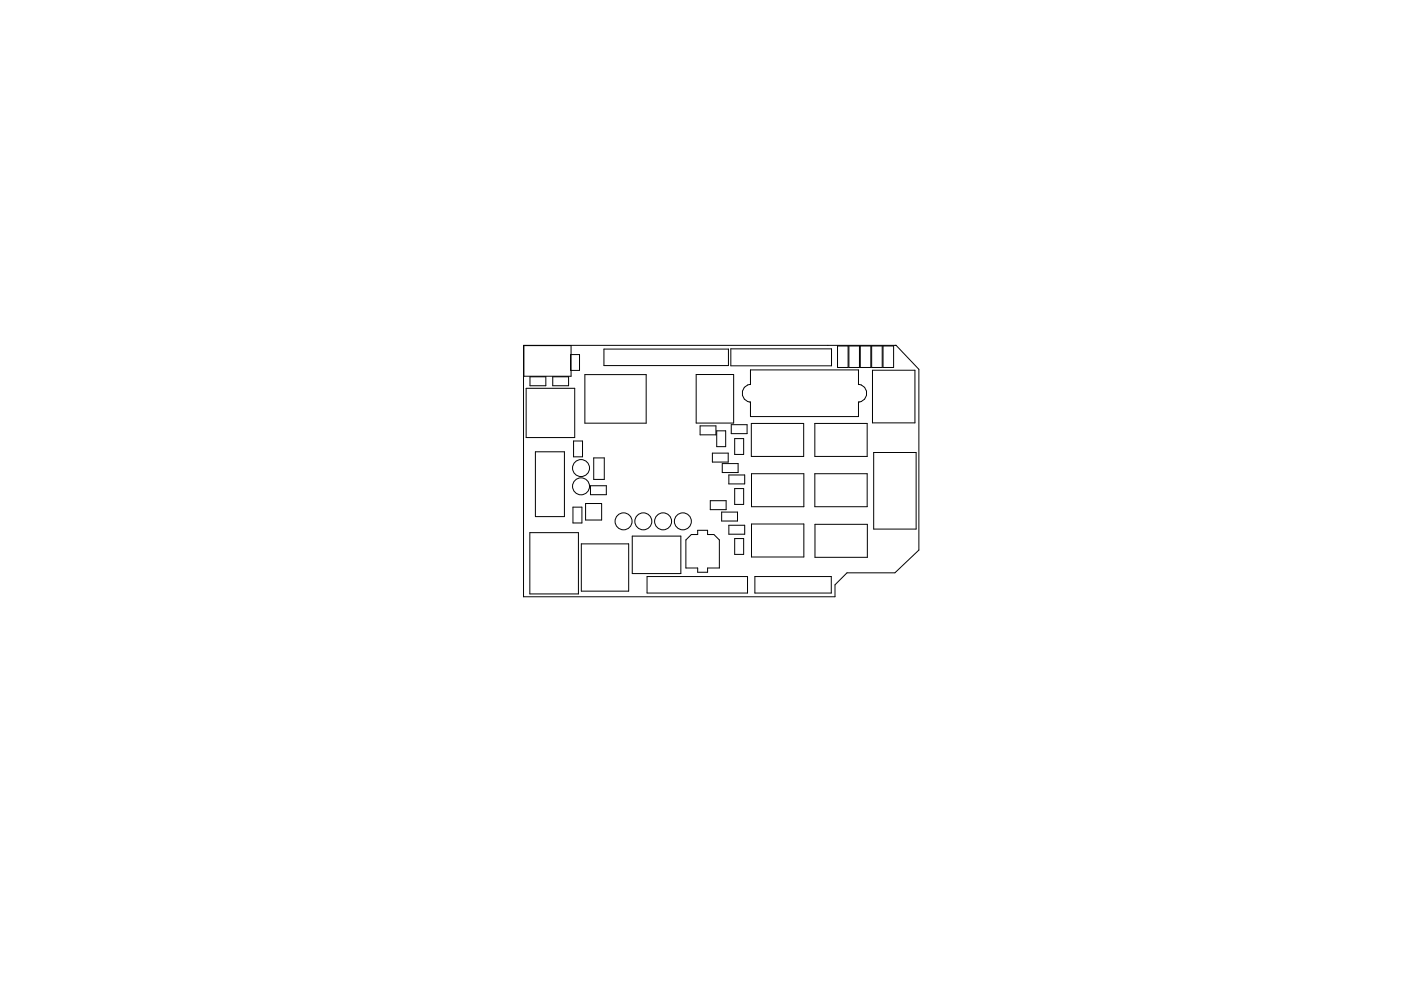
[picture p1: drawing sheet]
<svg xmlns="http://www.w3.org/2000/svg" width="297mm" height="210mm" viewBox="0 0 297 210" stroke-linecap="round" stroke-linejoin="round" font-family="sans-serif">
<g fill="none" stroke="#000" stroke-width=".21">
<path d="M111 73.3h79l4.8 5.1v38.3l-5.1 4.8h-10.1l-2.6 2.6v2.5h-66zM111.1 73.3h10v6.5h-10zM112.4 79.9h3.3v1.9h-3.3zM117.2 79.9h3.4v1.9h-3.4zM121 75.2h1.9v3.4h-1.9zM124 79.5h13v10.3h-13zM128 74.1h26.4v3.5h-26.4zM147.6 79.5h8v10.3h-8zM154.9 74h21.4v3.6h-21.4zM159.1 78.5h22.9v3.1a1.85 1.85 0 0 1 1.8 1.8 1.85 1.85 0 0 1-1.8 1.9v3.1h-22.9v-3.1a1.85 1.85 0 0 1-1.7-1.9 1.85 1.85 0 0 1 1.7-1.8zM177.6 73.4h2.2v4.6h-2.2zM180 73.4h2.2v4.6h-2.2z"/>
<path d="M182.4 73.4h2.2v4.6h-2.2zM184.8 73.4h2.2v4.6h-2.2zM185 78.6h9v11.1h-9zM187.2 73.4h2.3v4.6h-2.3zM111.6 82.4h10.3v10.4h-10.3zM113.5 95.9h6.2v13.7h-6.2zM121.6 93.6h1.9v3.3h-1.9zM125.9 97.2h2.2v4.5h-2.2zM148.4 90.4h3.4v1.9h-3.4zM151 96.1h3.4v1.9h-3.4zM152 91.4h1.9v3.4h-1.9zM153.1 98.4h3.4v1.9h-3.4z"/>
<path d="M155 90.1h3.4v1.9h-3.4zM155.8 93.1h1.9v3.3h-1.9zM159.3 89.8h11.1v7h-11.1zM172.8 89.8h11.1v7h-11.1zM185.2 96h9v16.3h-9zM112.3 113h10.3v13h-10.3zM121.5 107.6h1.9v3.4h-1.9zM123.2 115.4h10.1v10h-10.1zM124.2 106.8h3.4v3.5h-3.4zM125.2 103.1h3.4v1.9h-3.4zM134.1 113.7h10.3v8h-10.3zM145.4 114.6l1.2-1.2h1.3v-.9h2.1v.9h1.4l1.1 1.2v5.9h-2.5v.9h-2.1v-.9h-2.5z"/>
<path d="M150.6 106.2h3.4v1.9h-3.4zM153 108.6h3.4v1.9h-3.4zM154.5 100.8h3.4v1.9h-3.4zM154.5 111.4h3.4v1.9h-3.4zM155.8 103.7h1.9v3.3h-1.9zM155.8 114.3h1.9v3.3h-1.9zM159.3 100.5h11.1v7h-11.1zM159.3 111.2h11.1v7h-11.1zM172.8 100.5h11.1v7h-11.1zM172.8 111.2h11.1v7h-11.1zM137.2 122.3h21.3v3.5h-21.3zM160 122.3h16.2v3.5h-16.2z"/>
<circle cx="123.2" cy="99.3" r="1.8"/>
<circle cx="123.2" cy="103.2" r="1.8"/>
<circle cx="132.2" cy="110.6" r="1.8"/>
<circle cx="136.4" cy="110.6" r="1.8"/>
<circle cx="140.6" cy="110.6" r="1.8"/>
<circle cx="144.8" cy="110.6" r="1.8"/>
</g>
</svg>
